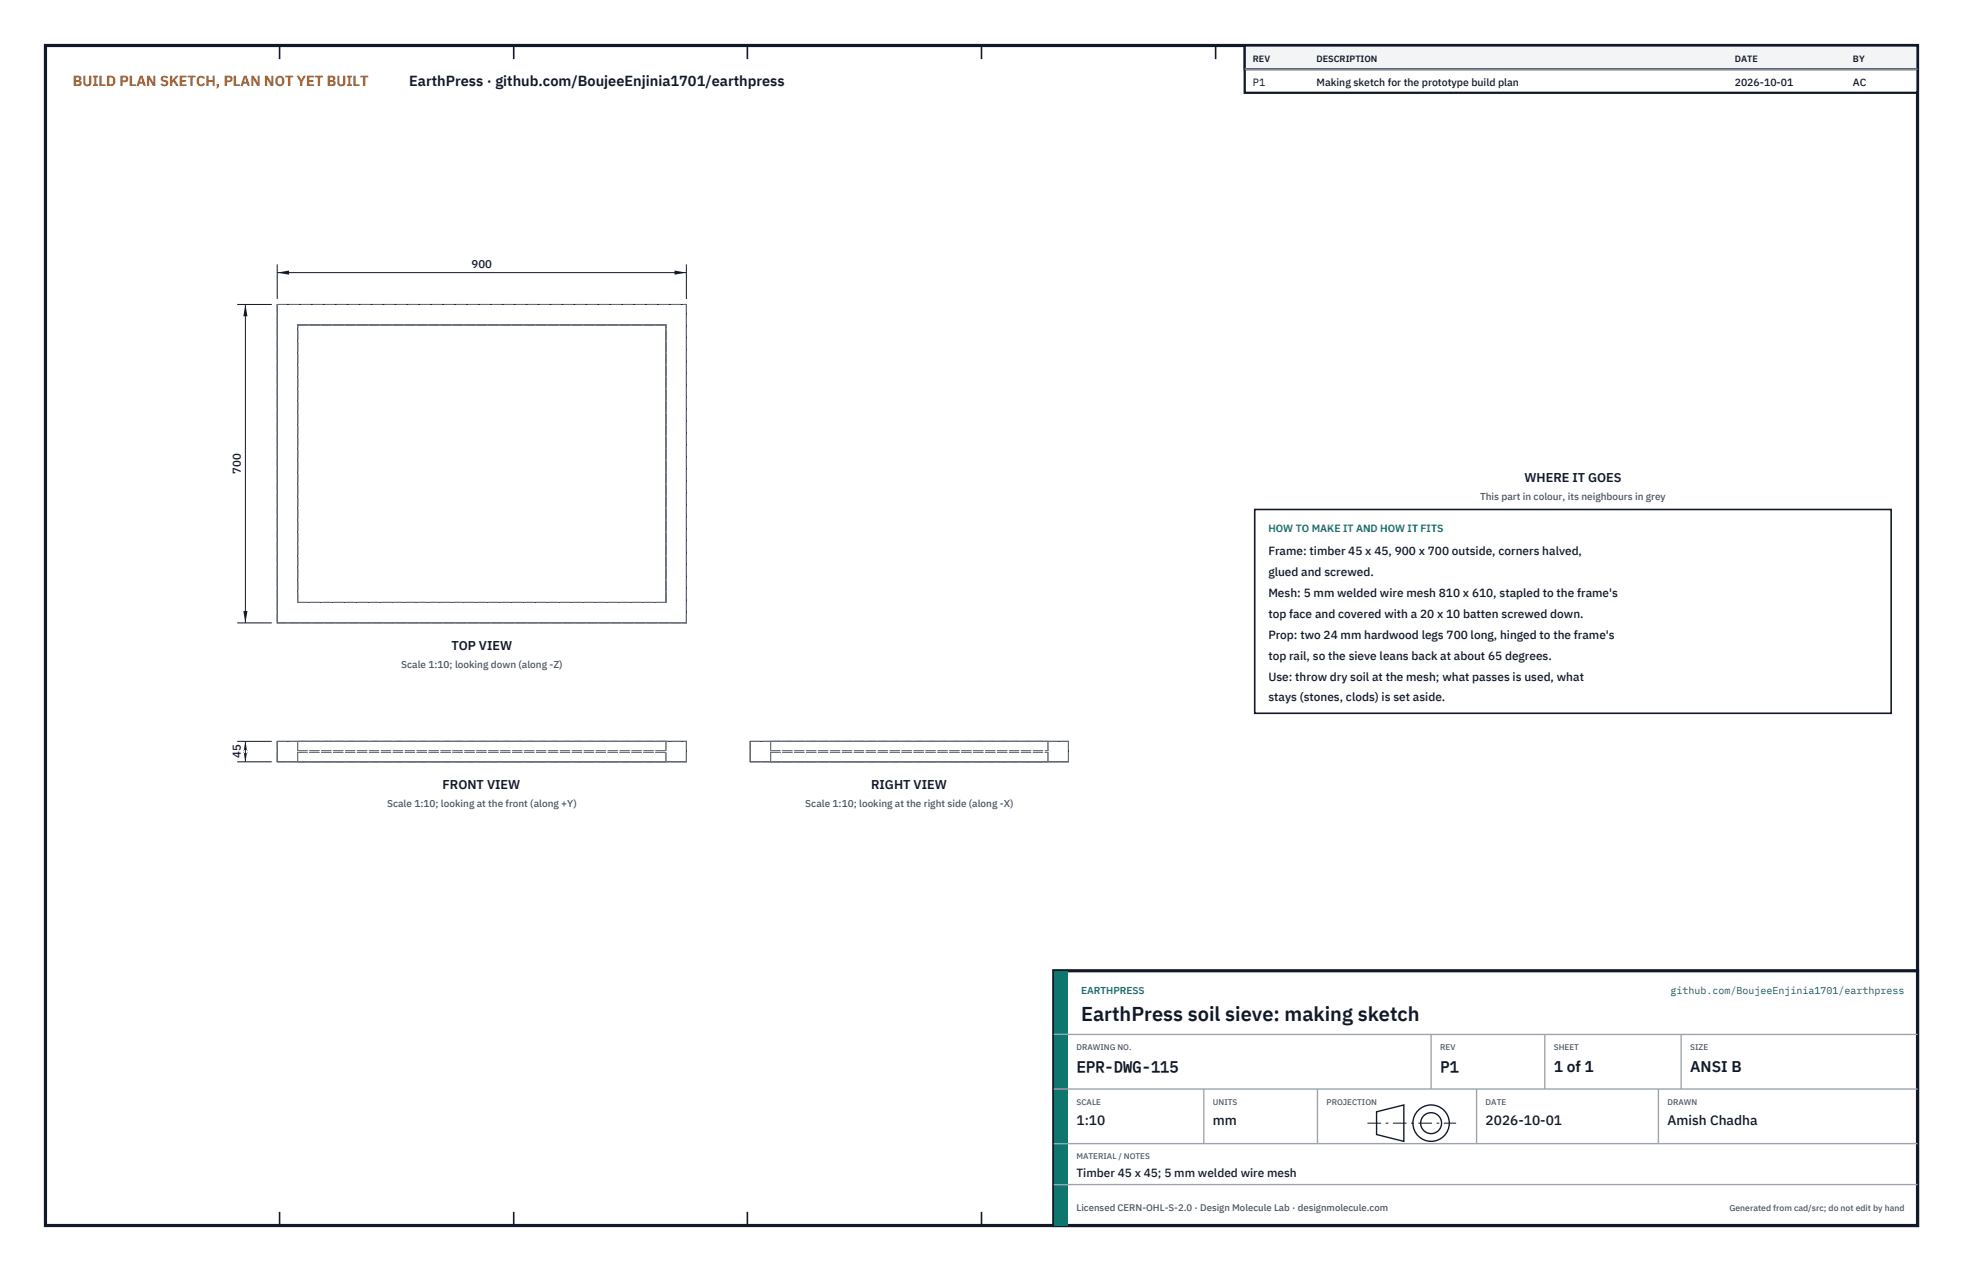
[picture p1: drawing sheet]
<svg xmlns="http://www.w3.org/2000/svg" width="432mm" height="279mm" viewBox="0 0 432 279" stroke-linecap="round" stroke-linejoin="round" font-family="sans-serif">
<defs><g id="words">
<text font-size="4.4" fill="#111827" x="237.8" y="224.4">EarthPress soil sieve: making sketch</text>
<g font-size="3.4" fill="#111827">
<text x="236.8" y="235.6">EPR-DWG-115</text>
<text x="316.8" y="235.6">P1</text>
<text x="341.8" y="235.6">1 of 1</text>
<text x="371.8" y="235.6">ANSI B</text>
</g>
<text font-size="3.2" fill="#b45309" x="16" y="19">BUILD PLAN SKETCH, PLAN NOT YET BUILT</text>
<text font-size="3.2" fill="#111827" x="90" y="19">EarthPress · github.com/BoujeeEnjinia1701/earthpress</text>
<g font-size="3" fill="#111827">
<text x="236.8" y="247.2">1:10</text>
<text x="266.8" y="247.2">mm</text>
<text x="326.8" y="247.2">2026-10-01</text>
<text x="366.8" y="247.2">Amish Chadha</text>
</g>
<g font-size="2.8" fill="#111827">
<text x="335.3" y="106">WHERE IT GOES</text>
<text x="99.3" y="142.9">TOP VIEW</text>
<text x="97.4" y="173.5">FRONT VIEW</text>
<text x="191.6" y="173.5">RIGHT VIEW</text>
</g>
<g font-size="2.6" fill="#111827">
<text x="279" y="122">Frame: timber 45 x 45, 900 x 700 outside, corners halved,</text>
<text x="279" y="126.6">glued and screwed.</text>
<text x="279" y="131.2">Mesh: 5 mm welded wire mesh 810 x 610, stapled to the frame's</text>
<text x="279" y="135.8">top face and covered with a 20 x 10 batten screwed down.</text>
<text x="279" y="140.4">Prop: two 24 mm hardwood legs 700 long, hinged to the frame's</text>
<text x="279" y="145">top rail, so the sieve leans back at about 65 degrees.</text>
<text x="279" y="149.6">Use: throw dry soil at the mesh; what passes is used, what</text>
<text x="279" y="154.2">stays (stones, clods) is set aside.</text>
<text x="236.8" y="258.8">Timber 45 x 45; 5 mm welded wire mesh</text>
</g>
<g font-size="2.5" fill="#111827">
<text x="103.7" y="58.9">900</text>
<text x="53" y="104.2" transform="rotate(-90 53 104.2)">700</text>
<text x="53" y="166.7" transform="rotate(-90 53 166.7)">45</text>
</g>
<g font-size="2.3" fill="#111827">
<text x="275.6" y="18.8">P1</text>
<text x="289.6" y="18.8">Making sketch for the prototype build plan</text>
<text x="381.6" y="18.8">2026-10-01</text>
<text x="407.6" y="18.8">AC</text>
</g>
<text font-size="2.3" fill="#0f766e" x="279" y="117">HOW TO MAKE IT AND HOW IT FITS</text>
<g font-size="2.2" fill="#4b5563">
<text x="325.6" y="110">This part in colour, its neighbours in grey</text>
<text x="88.2" y="146.9">Scale 1:10; looking down (along -Z)</text>
<text x="85.1" y="177.5">Scale 1:10; looking at the front (along +Y)</text>
<text x="177.1" y="177.5">Scale 1:10; looking at the right side (along -X)</text>
</g>
<g font-size="2.2" fill="#0f766e">
<text x="237.8" y="218.4">EARTHPRESS</text>
<text x="367.5" y="218.4">github.com/BoujeeEnjinia1701/earthpress</text>
</g>
<text font-size="2.1" fill="#4b5563" x="236.8" y="266.2">Licensed CERN-OHL-S-2.0 · Design Molecule Lab · designmolecule.com</text>
<g font-size="2" fill="#111827">
<text x="275.6" y="13.6">REV</text>
<text x="289.6" y="13.6">DESCRIPTION</text>
<text x="381.6" y="13.6">DATE</text>
<text x="407.6" y="13.6">BY</text>
</g>
<text font-size="1.9" fill="#4b5563" x="380.4" y="266.2">Generated from cad/src; do not edit by hand</text>
<g font-size="1.8" fill="#4b5563">
<text x="236.8" y="230.8">DRAWING NO.</text>
<text x="316.8" y="230.8">REV</text>
<text x="341.8" y="230.8">SHEET</text>
<text x="371.8" y="230.8">SIZE</text>
<text x="236.8" y="242.8">SCALE</text>
<text x="266.8" y="242.8">UNITS</text>
<text x="291.8" y="242.8">PROJECTION</text>
<text x="326.8" y="242.8">DATE</text>
<text x="366.8" y="242.8">DRAWN</text>
<text x="236.8" y="254.8">MATERIAL / NOTES</text>
</g>
</g></defs>
<path d="M10 10h411.8v259.4h-411.8z" fill="none" stroke="#111827" stroke-width=".7" stroke-linecap="butt"/>
<g fill="none" stroke="#111827" stroke-width=".35">
<path d="M61.5 10v3M113 10v3M164.4 10v3M215.9 10v3M267.4 10v3M318.9 10v3M370.3 10v3M61.5 266.4v3M113 266.4v3M164.4 266.4v3M215.9 266.4v3M267.4 266.4v3"/>
<path d="M318.9 266.4v3M370.3 266.4v3"/>
</g>
<path d="M61 66.9h90v70h-90zM65.5 71.4h81v61h-81zM61 163h90v4.5h-90zM165 163h70v4.5h-70z" fill="none" stroke="#111727" stroke-width=".22"/>
<g fill="none" stroke="#6a7180" stroke-width=".22" stroke-dasharray="2.1 .5">
<path d="M61 66.9h90M65.5 71.4h81M146.5 71.4h-81M61 136.9v-70M61 136.9h90M65.5 132.4v-61M65.5 132.4h81M146.5 132.4h-81M146.5 132.4v-61M151 136.9v-70M61 167.5v-4.5M61 163h90"/>
<path d="M61 167.5h90M65.5 165v-2M65.5 165h81M65.5 165.4h81M65.5 167.5v-2.1M146.5 163h-81M146.5 167.5h-81M146.5 165v-2M146.5 167.5v-2.1M151 167.5v-4.5M165 167.5v-4.5M165 163h70"/>
<path d="M165 167.5h70M169.5 163h61M169.5 167.5h61M169.5 165v-2M169.5 165h61M169.5 167.5v-2.1M169.5 165.4h61M230.5 165v-2M230.5 167.5v-2.1M235 167.5v-4.5"/>
</g>
<path d="M61 58.1v7.6M61 59.9h90M151 58.1v7.6" fill="none" stroke="#111827" stroke-width=".22"/>
<path d="M61 59.9l2.6-.4v.9zM148.4 59.5v.9l2.6-.5z" fill="#111827"/>
<path d="M52.2 66.9h7.6M54 66.9v70M52.2 136.9h7.6" fill="none" stroke="#111827" stroke-width=".22"/>
<path d="M54 66.9l-.5 2.6h.9zM53.5 134.3h.9l-.4 2.6z" fill="#111827"/>
<path d="M52.2 163h7.6M52.2 167.5h7.6M54 163v4.5" fill="none" stroke="#111827" stroke-width=".22"/>
<path d="M54 163l-.5 2.6h.9zM53.5 164.9h.9l-.4 2.6z" fill="#111827"/>
<path d="M276 112h140v44.8h-140z" fill="#fff" stroke="#111827" stroke-width=".35"/>
<path d="M273.8 10h148v10.4h-148z" fill="#fff" stroke="#111827" stroke-width=".5"/>
<path d="M273.8 10h148v5.2h-148z" fill="#f3f4f6" stroke="#111827" stroke-width=".5"/>
<path d="M273.8 15.2h148" fill="none" stroke="#9ca3af" stroke-width=".3"/>
<path d="M231.8 213.4h190v56h-190z" fill="#fff" stroke="#111827" stroke-width=".7" stroke-linecap="butt"/>
<path d="M231.8 213.4h3v56h-3z" fill="#0f766e"/>
<path d="M231.8 227.4h190M231.8 239.4h190M264.8 239.4v12M289.8 239.4v12M314.8 227.4v12M324.8 239.4v12M339.8 227.4v12M364.8 239.4v12M369.8 227.4v12M231.8 251.4h190M231.8 260.4h190" fill="none" stroke="#9ca3af" stroke-width=".3"/>
<g fill="none" stroke="#111827" stroke-width=".3">
<path d="M302.8 244.4l6-1.5v8l-6-1.5z"/>
<circle cx="314.8" cy="246.9" r="4"/>
<circle cx="314.8" cy="246.9" r="2.3"/>
</g>
<path d="M300.8 246.9h19.5" fill="none" stroke="#111827" stroke-width=".22" stroke-dasharray="3 1 .6 1" stroke-linecap="butt"/>
<use href="#words"/>
</svg>
